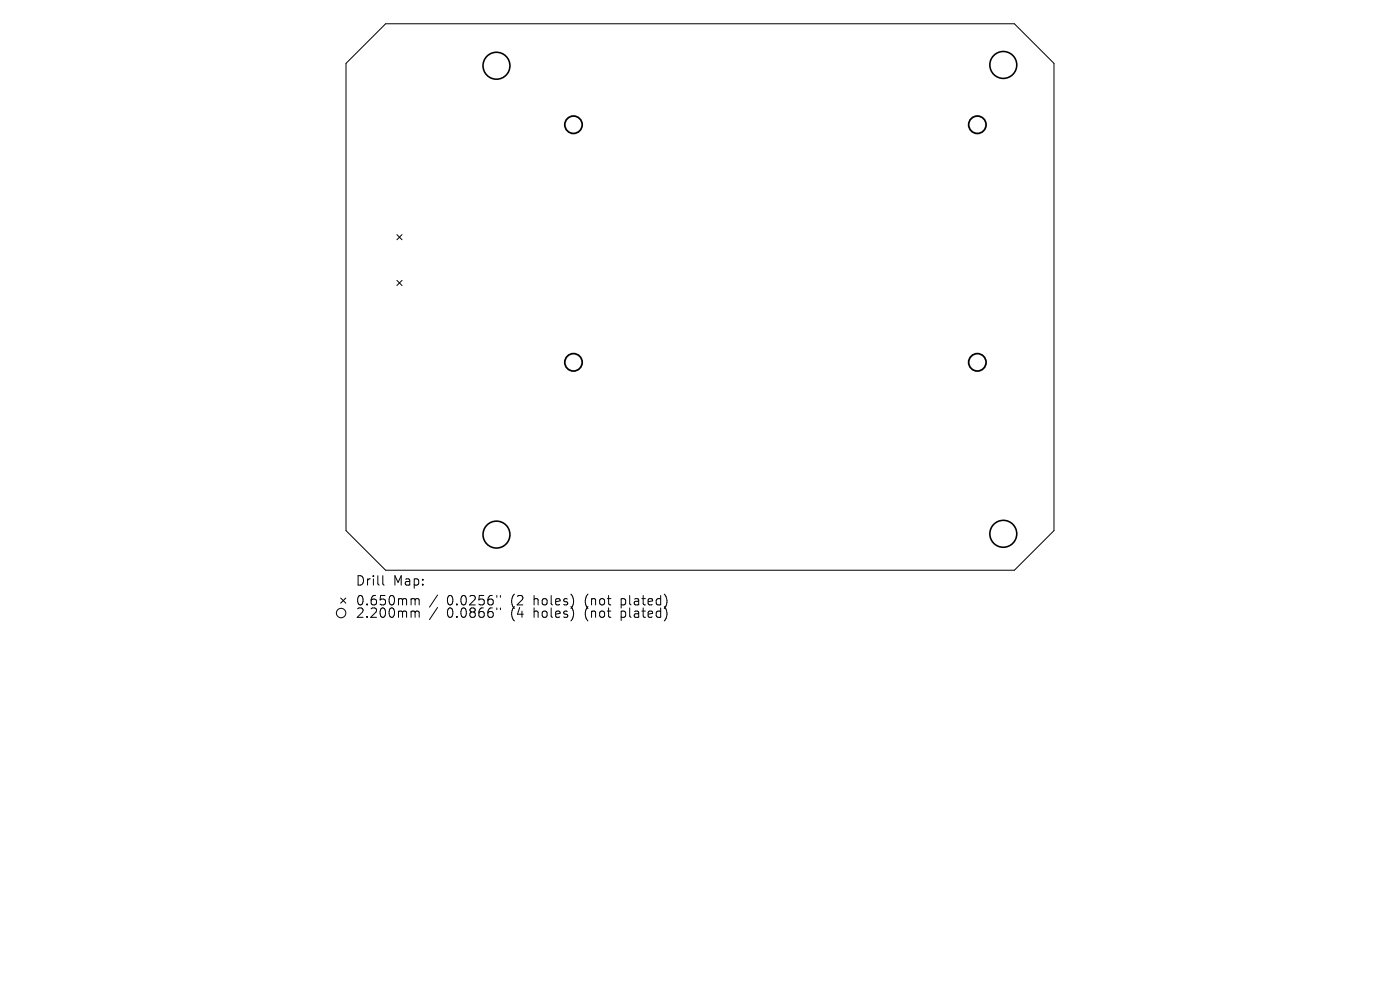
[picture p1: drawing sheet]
<svg xmlns="http://www.w3.org/2000/svg" width="297mm" height="210mm" viewBox="0 0 297 210" stroke-linecap="round" stroke-linejoin="round" font-family="sans-serif">
<defs><g id="words">
<g font-size="2.8">
<text x="75.4" y="124.5">Drill</text>
<text x="83.4" y="124.5">Map:</text>
<text x="75.4" y="128.7">0.650mm</text>
<text x="75.4" y="131.3">2.200mm</text>
<text x="94.8" y="128.7">0.0256&quot;</text>
<text x="94.8" y="131.3">0.0866&quot;</text>
<text x="108.5" y="128.7">(2</text>
<text x="108.5" y="131.3">(4</text>
<text x="113.5" y="128.7">holes)</text>
<text x="113.5" y="131.3">holes)</text>
<text x="124.6" y="128.7">(not</text>
<text x="124.6" y="131.3">(not</text>
<text x="132.4" y="128.7">plated)</text>
<text x="132.4" y="131.3">plated)</text>
</g>
</g></defs>
<g fill="none" stroke="#000" stroke-width=".21">
<path d="M73.4 13.4l8.4-8.4h133.4l8.4 8.4v99.2l-8.4 8.4h-133.4l-8.4-8.4zM84.2 49.8l1.1 1.1M84.2 59.5l1.1 1.1M85.3 49.8l-1.1 1.1M85.3 59.5l-1.1 1.1M72.3 126.9l1.1 1.1M73.4 126.9l-1.1 1.1M81.2 122.1v1.7l.3 .3M87.5 127h.3l.3 .3M87.5 129.6h.3l.3 .3M88.1 127.3l.3-.3 .4 .1 .1 1.2M88.1 127.3v1"/>
<path d="M88.1 129.9v1.1M88.1 129.9l.3-.3 .4 .1 .1 1.3M92.8 126.2l-1.7 2.6M92.8 128.9l-1.7 2.5M105.4 126.3v.4M105.4 129v.3M106.2 126.3v.4M106.2 129v.3"/>
<circle cx="72.4" cy="130" r="1"/>
</g>
<g fill="none" stroke="#000" stroke-width=".34">
<circle cx="105.3" cy="13.9" r="2.86"/>
<circle cx="212.8" cy="13.8" r="2.86"/>
<circle cx="105.3" cy="113.4" r="2.86"/>
<circle cx="212.8" cy="113.2" r="2.86"/>
</g>
<g fill="none" stroke="#000" stroke-width=".37">
<circle cx="121.7" cy="26.5" r="1.85"/>
<circle cx="207.3" cy="26.5" r="1.85"/>
<circle cx="121.7" cy="76.9" r="1.85"/>
<circle cx="207.3" cy="76.9" r="1.85"/>
</g>
<use href="#words"/>
</svg>
